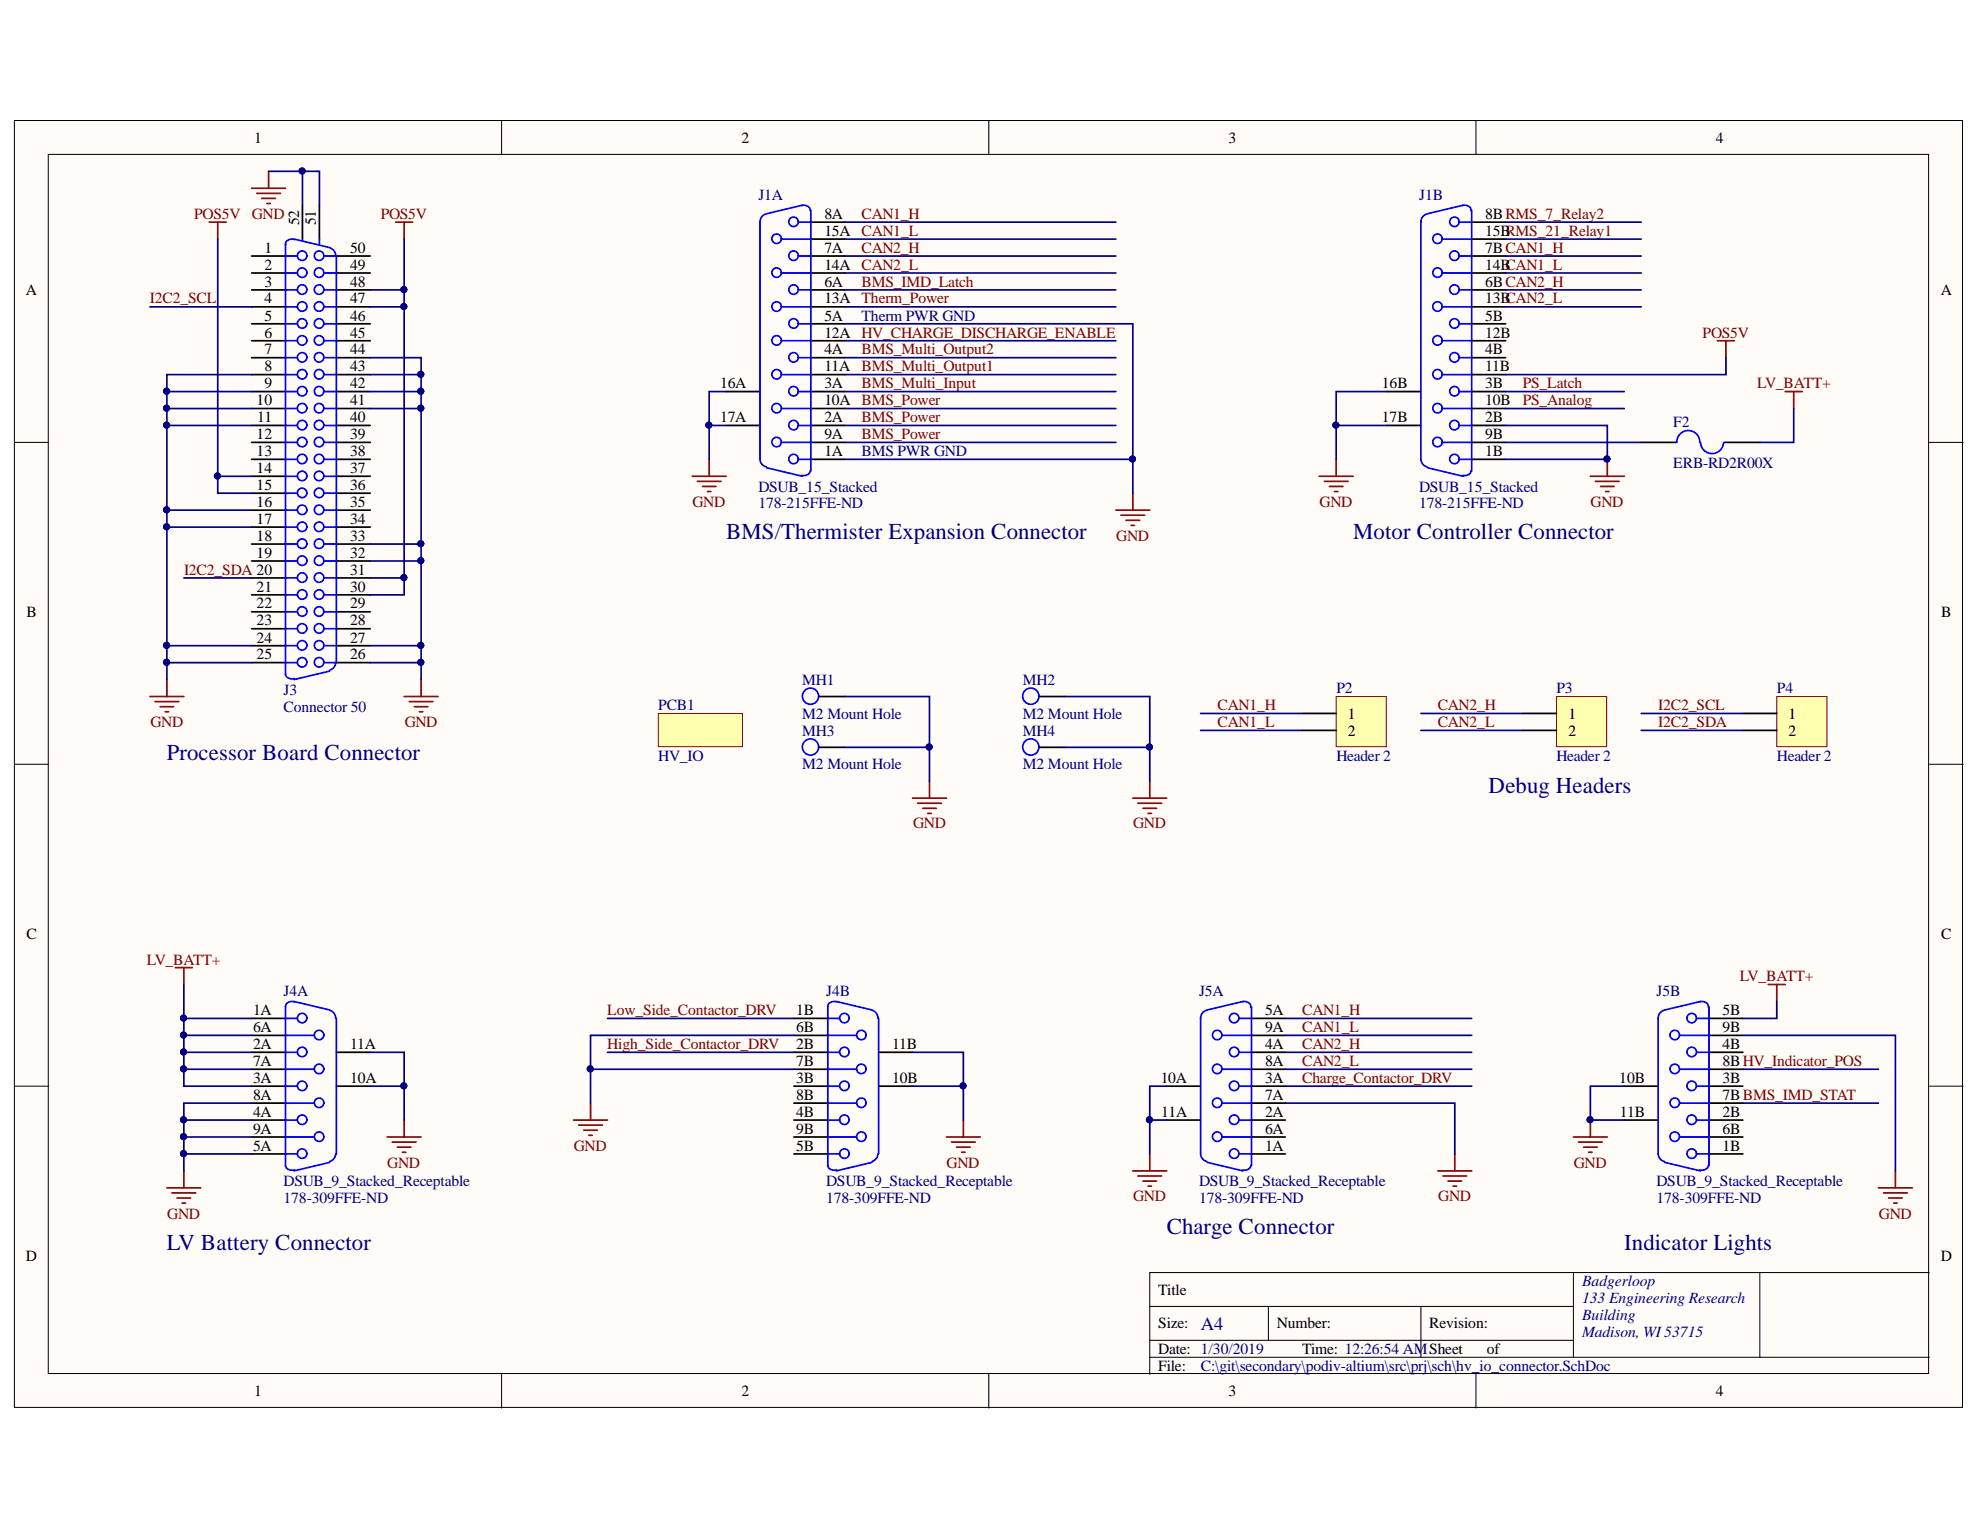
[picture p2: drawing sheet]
<svg xmlns="http://www.w3.org/2000/svg" width="279mm" height="216mm" viewBox="0 0 279 216" stroke-linecap="round" stroke-linejoin="round" font-family="sans-serif">
<defs><g id="words">
<g font-size="3.2" fill="#000080">
<text x="102.5" y="76">BMS/Thermister Expansion Connector</text>
<text x="190.9" y="76">Motor Controller Connector</text>
<text x="23.5" y="107.2">Processor Board Connector</text>
<text x="210.1" y="111.9">Debug Headers</text>
<text x="23.5" y="176.5">LV Battery Connector</text>
<text x="164.6" y="174.1">Charge Connector</text>
<text x="229.2" y="176.5">Indicator Lights</text>
</g>
<text font-size="2.6" fill="#000080" x="169.5" y="187.6">A4</text>
<g font-size="2.2">
<text x="35.9" y="20.1">1</text>
<text x="104.7" y="20.1">2</text>
<text x="173.3" y="20.1">3</text>
<text x="242.1" y="20.1">4</text>
<text x="37.3" y="35.7">1</text>
<text x="42.2" y="31.8" transform="rotate(-90 42.2 31.8)">52</text>
<text x="44.6" y="31.8" transform="rotate(-90 44.6 31.8)">51</text>
<text x="49.4" y="35.7">50</text>
<text x="116.3" y="35.7">7A</text>
<text x="116.3" y="30.9">8A</text>
<text x="116.3" y="33.3">15A CAN1_L</text>
<text x="209.6" y="35.7">7BCAN1_H</text>
<text x="209.6" y="30.9">8BRMS_7_Relay2</text>
<text x="209.6" y="33.3">15BRMS_21_Relay1</text>
<text x="3.6" y="41.6">A</text>
<text x="37.3" y="38.1">2</text>
<text x="37.3" y="40.4">3</text>
<text x="49.4" y="38.1">49</text>
<text x="49.4" y="40.4">48</text>
<text x="116.3" y="40.4">6A</text>
<text x="116.3" y="38.1">14A CAN2_L</text>
<text x="209.6" y="40.4">6BCAN2_H</text>
<text x="209.6" y="38.1">14BCAN1_L</text>
<text x="273.9" y="41.6">A</text>
<text x="37.3" y="42.8">4</text>
<text x="37.3" y="45.3">5</text>
<text x="37.3" y="47.6">6</text>
<text x="49.4" y="42.8">47</text>
<text x="49.4" y="45.3">46</text>
<text x="49.4" y="47.6">45</text>
<text x="116.3" y="45.3">5A</text>
<text x="116.3" y="47.6">12A HV_CHARGE_DISCHARGE_ENABLE</text>
<text x="116.3" y="42.8">13A Therm_Power</text>
<text x="209.6" y="45.3">5B</text>
<text x="209.6" y="47.6">12B</text>
<text x="209.6" y="42.8">13BCAN2_L</text>
<text x="37.3" y="50">7</text>
<text x="37.3" y="52.4">8</text>
<text x="49.4" y="50">44</text>
<text x="49.4" y="52.4">43</text>
<text x="116.3" y="50">4A</text>
<text x="116.3" y="52.4">11A</text>
<text x="209.6" y="50">4B</text>
<text x="209.6" y="52.4">11B</text>
<text x="36.2" y="57.2">10</text>
<text x="36.3" y="59.6">11</text>
<text x="37.3" y="54.8">9</text>
<text x="49.4" y="59.6">40</text>
<text x="49.4" y="54.8">42</text>
<text x="49.4" y="57.2">41</text>
<text x="101.6" y="59.6">17A</text>
<text x="101.6" y="54.8">16A</text>
<text x="116.3" y="59.6">2A</text>
<text x="116.3" y="54.8">3A</text>
<text x="116.3" y="57.2">10A BMS_Power</text>
<text x="195" y="59.6">17B</text>
<text x="195" y="54.8">16B</text>
<text x="209.6" y="59.6">2B</text>
<text x="209.6" y="54.8">3B</text>
<text x="209.6" y="57.2">10B</text>
<text x="36.2" y="61.9">12</text>
<text x="36.2" y="64.4">13</text>
<text x="49.4" y="61.9">39</text>
<text x="49.4" y="64.4">38</text>
<text x="116.3" y="64.4">1A</text>
<text x="116.3" y="61.9">9A</text>
<text x="209.6" y="64.4">1B</text>
<text x="209.6" y="61.9">9B</text>
<text x="36.2" y="66.7">14</text>
<text x="36.2" y="69.1">15</text>
<text x="36.2" y="71.5">16</text>
<text x="49.4" y="66.7">37</text>
<text x="49.4" y="69.1">36</text>
<text x="49.4" y="71.5">35</text>
<text x="36.2" y="73.9">17</text>
<text x="36.2" y="76.3">18</text>
<text x="49.4" y="73.9">34</text>
<text x="49.4" y="76.3">33</text>
<text x="36.2" y="78.7">19</text>
<text x="36.2" y="83.5">21</text>
<text x="49.4" y="83.5">30</text>
<text x="49.4" y="78.7">32</text>
<text x="49.4" y="81.1">31</text>
<text x="3.7" y="87">B</text>
<text x="36.2" y="88.2">23</text>
<text x="36.2" y="85.9">22</text>
<text x="49.4" y="85.9">29</text>
<text x="49.4" y="88.2">28</text>
<text x="273.9" y="87">B</text>
<text x="36.2" y="93.1">25</text>
<text x="36.2" y="90.7">24</text>
<text x="49.4" y="90.7">27</text>
<text x="49.4" y="93.1">26</text>
<text x="190.2" y="101.4">1</text>
<text x="221.3" y="101.4">1</text>
<text x="252.4" y="101.4">1</text>
<text x="190.2" y="103.8">2</text>
<text x="221.3" y="103.8">2</text>
<text x="252.4" y="103.8">2</text>
<text x="3.7" y="132.5">C</text>
<text x="273.9" y="132.5">C</text>
<text x="35.7" y="143.2">1A</text>
<text x="112.3" y="143.2">1B</text>
<text x="178.5" y="143.2">5A</text>
<text x="243.1" y="143.2">5B</text>
<text x="35.7" y="148">2A</text>
<text x="35.7" y="145.7">6A</text>
<text x="49.4" y="148">11A</text>
<text x="112.3" y="148">2B</text>
<text x="112.3" y="145.7">6B</text>
<text x="125.9" y="148">11B</text>
<text x="178.5" y="148">4A</text>
<text x="178.5" y="145.7">9A</text>
<text x="243.1" y="148">4B</text>
<text x="243.1" y="145.7">9B</text>
<text x="35.7" y="152.8">3A</text>
<text x="35.7" y="150.4">7A</text>
<text x="35.7" y="155.2">8A</text>
<text x="49.4" y="152.8">10A</text>
<text x="112.3" y="152.8">3B</text>
<text x="112.3" y="150.4">7B</text>
<text x="112.3" y="155.2">8B</text>
<text x="125.9" y="152.8">10B</text>
<text x="163.8" y="152.8">10A</text>
<text x="178.5" y="152.8">3A</text>
<text x="178.5" y="155.2">7A</text>
<text x="178.5" y="150.4">8A</text>
<text x="228.5" y="152.8">10B</text>
<text x="243.1" y="152.8">3B</text>
<text x="243.1" y="155.2">7BBMS_IMD_STAT</text>
<text x="243.1" y="150.4">8BHV_Indicator_POS</text>
<text x="35.7" y="157.6">4A</text>
<text x="35.7" y="160">9A</text>
<text x="112.3" y="157.6">4B</text>
<text x="112.3" y="160">9B</text>
<text x="163.9" y="157.6">11A</text>
<text x="178.5" y="157.6">2A</text>
<text x="178.5" y="160">6A</text>
<text x="228.6" y="157.6">11B</text>
<text x="243.1" y="157.6">2B</text>
<text x="243.1" y="160">6B</text>
<text x="35.7" y="162.4">5A</text>
<text x="112.3" y="162.4">5B</text>
<text x="178.5" y="162.4">1A</text>
<text x="243.1" y="162.4">1B</text>
<text x="3.6" y="177.9">D</text>
<text x="273.9" y="177.9">D</text>
<text x="163.4" y="182.7">Title</text>
<text x="163.4" y="187.4">Size:</text>
<text x="163.4" y="191.1">Date: 1/30/2019</text>
<text x="180.2" y="187.4">Number:</text>
<text x="183.8" y="191.1">Time: 12:26:54 AMSheet</text>
<text x="201.7" y="187.4">Revision:</text>
<text x="209.8" y="191.1">of</text>
<text x="35.9" y="197">1</text>
<text x="104.7" y="197">2</text>
<text x="163.4" y="193.5">File:</text>
<text x="173.3" y="197">3</text>
<text x="242.1" y="197">4</text>
</g>
<g font-size="2.2" fill="#000080">
<text x="107" y="28.3">J1A</text>
<text x="200.2" y="28.3">J1B</text>
<text x="121.6" y="45.3">Therm PWR GND</text>
<text x="121.6" y="64.4">BMS PWR GND</text>
<text x="236.1" y="60.3">F2</text>
<text x="236.1" y="66">ERB-RD2R00X</text>
<text x="107" y="71.7">178-215FFE-ND</text>
<text x="107" y="69.4">DSUB_15_Stacked</text>
<text x="200.2" y="71.7">178-215FFE-ND</text>
<text x="200.2" y="69.4">DSUB_15_Stacked</text>
<text x="40" y="98">J3</text>
<text x="40" y="100.4">Connector 50</text>
<text x="92.9" y="100.2">PCB1</text>
<text x="113.2" y="96.6">MH1</text>
<text x="113.2" y="101.4">M2 Mount Hole</text>
<text x="144.3" y="96.6">MH2</text>
<text x="144.3" y="101.4">M2 Mount Hole</text>
<text x="188.6" y="97.8">P2</text>
<text x="219.6" y="97.8">P3</text>
<text x="250.8" y="97.8">P4</text>
<text x="92.9" y="107.3">HV_IO</text>
<text x="113.2" y="103.8">MH3</text>
<text x="144.3" y="103.8">MH4</text>
<text x="188.6" y="107.3">Header 2</text>
<text x="219.6" y="107.3">Header 2</text>
<text x="250.8" y="107.3">Header 2</text>
<text x="113.2" y="108.5">M2 Mount Hole</text>
<text x="144.3" y="108.5">M2 Mount Hole</text>
<text x="40" y="140.6">J4A</text>
<text x="116.6" y="140.6">J4B</text>
<text x="169.2" y="140.6">J5A</text>
<text x="233.7" y="140.6">J5B</text>
<text x="40" y="167.4">DSUB_9_Stacked_Receptable</text>
<text x="116.6" y="167.4">DSUB_9_Stacked_Receptable</text>
<text x="169.2" y="167.4">DSUB_9_Stacked_Receptable</text>
<text x="233.7" y="167.4">DSUB_9_Stacked_Receptable</text>
<text x="40" y="169.8">178-309FFE-ND</text>
<text x="116.6" y="169.8">178-309FFE-ND</text>
<text x="169.2" y="169.8">178-309FFE-ND</text>
<text x="233.7" y="169.8">178-309FFE-ND</text>
<text x="223.3" y="181.5">Badgerloop</text>
<text x="223.3" y="183.9">133 Engineering Research</text>
<text x="223.3" y="186.3">Building</text>
<text x="223.3" y="188.6">Madison, WI53715</text>
<text x="169.5" y="193.5">C:\git\secondary\podiv-altium\src\prj\sch\hv_io_connector.SchDoc</text>
</g>
<g font-size="2.2" fill="#800000">
<text x="27.4" y="30.9">POS5V</text>
<text x="35.5" y="30.9">GND</text>
<text x="53.7" y="30.9">POS5V</text>
<text x="121.6" y="30.9">CAN1_H</text>
<text x="121.6" y="35.7">CAN2_H</text>
<text x="121.6" y="40.4">BMS_IMD_Latch</text>
<text x="21.2" y="42.8">I2C2_SCL</text>
<text x="240.3" y="47.6">POS5V</text>
<text x="121.6" y="52.4">BMS_Multi_Output1</text>
<text x="121.6" y="50">BMS_Multi_Output2</text>
<text x="121.6" y="54.8">BMS_Multi_Input</text>
<text x="121.6" y="59.6">BMS_Power</text>
<text x="214.9" y="57.2">PS_Analog</text>
<text x="214.9" y="54.8">PS_Latch</text>
<text x="248" y="54.8">LV_BATT+</text>
<text x="121.6" y="61.9">BMS_Power</text>
<text x="97.7" y="71.5">GND</text>
<text x="186.2" y="71.5">GND</text>
<text x="224.4" y="71.5">GND</text>
<text x="157.5" y="76.3">GND</text>
<text x="26" y="81.1">I2C2_SDA 20</text>
<text x="171.8" y="100.2">CAN1_H</text>
<text x="202.9" y="100.2">CAN2_H</text>
<text x="234" y="100.2">I2C2_SCL</text>
<text x="21.2" y="102.6">GND</text>
<text x="57.1" y="102.6">GND</text>
<text x="171.8" y="102.6">CAN1_L</text>
<text x="202.9" y="102.6">CAN2_L</text>
<text x="234" y="102.6">I2C2_SDA</text>
<text x="128.8" y="116.9">GND</text>
<text x="159.9" y="116.9">GND</text>
<text x="20.7" y="136.1">LV_BATT+</text>
<text x="85.7" y="143.2">Low_Side_Contactor_DRV</text>
<text x="183.8" y="143.2">CAN1_H</text>
<text x="245.5" y="138.5">LV_BATT+</text>
<text x="85.7" y="148">High_Side_Contactor_DRV</text>
<text x="183.8" y="145.7">CAN1_L</text>
<text x="183.8" y="148">CAN2_H</text>
<text x="183.8" y="152.8">Charge_Contactor_DRV</text>
<text x="183.8" y="150.4">CAN2_L</text>
<text x="54.7" y="164.8">GND</text>
<text x="81" y="162.4">GND</text>
<text x="133.6" y="164.8">GND</text>
<text x="222.1" y="164.8">GND</text>
<text x="23.6" y="172">GND</text>
<text x="159.9" y="169.5">GND</text>
<text x="203" y="169.5">GND</text>
<text x="265.1" y="172">GND</text>
</g>
</g></defs>
<g fill="#fffcf8" stroke="#000" stroke-width=".14">
<path d="M2 17h274.9v181.6h-274.9z"/>
<path d="M6.8 21.8h265.3v172h-265.3z"/>
</g>
<g fill="none" stroke="#000" stroke-width=".14">
<path d="M70.8 17v4.8M139.5 17v4.8M208.3 17v4.8M2 62.4h4.8M272.2 62.4h4.8M2 107.8h4.8M272.2 107.8h4.8M2 153.3h4.8M272.2 153.3h4.8M222 179.6v11.9M248.3 179.6h-86.1v14.3M272.2 179.6h-23.9v11.9"/>
<path d="M70.8 193.9v4.8M139.5 193.9v4.8M162.2 184.4h59.8M162.2 191.5h110M162.2 189.1h59.8M179 184.4v4.7M200.5 184.4v7.1M208.3 193.9v4.8"/>
</g>
<g fill="none" stroke="#00f" stroke-width=".24">
<path d="M40.3 38.5h1.7M40.3 36.1h1.7M40.3 34.5v60.7M41.5 33.7l5 1.2M41.6 33.8a.86 .86 0 0 0-1.3 .7M42.7 33.7v.3M45.1 33.7v.8M45.8 36.1h1.7v57.4h-1.7M45.8 38.5h1.7M46.6 35a1.15 1.15 0 0 1 .8 1.1M40.3 55.3h1.7M40.3 57.6h1.7"/>
<path d="M40.3 52.9h1.7M40.3 50.5h1.7M40.3 48.1h1.7M40.3 45.7h1.7M40.3 43.3h1.7M40.3 40.9h1.7M45.8 55.3h1.7M45.8 57.6h1.7M45.8 52.9h1.7M45.8 50.5h1.7M45.8 48.1h1.7M45.8 45.7h1.7"/>
<path d="M45.8 43.3h1.7M45.8 40.9h1.7M40.3 74.4h1.7M40.3 79.2h1.7M40.3 76.8h1.7M40.3 72h1.7M40.3 69.6h1.7M40.3 67.2h1.7M40.3 64.8h1.7M40.3 62.4h1.7M40.3 60h1.7M45.8 74.4h1.7"/>
<path d="M45.8 79.2h1.7M45.8 76.8h1.7M45.8 72h1.7M45.8 69.6h1.7M45.8 67.2h1.7M45.8 64.8h1.7M45.8 62.4h1.7M45.8 60h1.7M40.3 83.9h1.7M40.3 88.7h1.7M40.3 93.5h1.7M40.3 91.1h1.7"/>
<path d="M40.3 86.3h1.7M40.3 81.6h1.7M40.3 95.1a.93 .93 0 0 0 1.2 .6M45.8 83.9h1.7M45.8 88.7h1.7M45.8 91.1h1.7M45.8 86.3h1.7M45.8 81.6h1.7M46.5 94.7l-5 1.2M47.4 93.5a1.15 1.15 0 0 1-.8 1.1"/>
<circle cx="42.6" cy="36.1" r=".67"/>
<circle cx="42.6" cy="38.5" r=".67"/>
<circle cx="45" cy="36.1" r=".67"/>
<circle cx="45" cy="38.5" r=".67"/>
<circle cx="42.6" cy="57.6" r=".67"/>
<circle cx="42.6" cy="45.6" r=".67"/>
<circle cx="42.6" cy="52.8" r=".67"/>
<circle cx="42.6" cy="55.2" r=".67"/>
<circle cx="42.6" cy="43.3" r=".67"/>
<circle cx="42.6" cy="40.9" r=".67"/>
<circle cx="42.6" cy="48" r=".67"/>
<circle cx="42.6" cy="60" r=".67"/>
<circle cx="42.6" cy="50.4" r=".67"/>
<circle cx="45" cy="57.6" r=".67"/>
<circle cx="45" cy="45.6" r=".67"/>
<circle cx="45" cy="55.2" r=".67"/>
<circle cx="45" cy="52.8" r=".67"/>
<circle cx="45" cy="43.3" r=".67"/>
<circle cx="45" cy="40.9" r=".67"/>
<circle cx="45" cy="60" r=".67"/>
<circle cx="45" cy="48" r=".67"/>
<circle cx="45" cy="50.4" r=".67"/>
<circle cx="42.6" cy="74.3" r=".67"/>
<circle cx="42.6" cy="76.7" r=".67"/>
<circle cx="42.6" cy="67.2" r=".67"/>
<circle cx="42.6" cy="64.8" r=".67"/>
<circle cx="42.6" cy="79.1" r=".67"/>
<circle cx="42.6" cy="69.6" r=".67"/>
<circle cx="42.6" cy="71.9" r=".67"/>
<circle cx="42.6" cy="62.4" r=".67"/>
<circle cx="45" cy="74.3" r=".67"/>
<circle cx="45" cy="64.8" r=".67"/>
<circle cx="45" cy="67.2" r=".67"/>
<circle cx="45" cy="76.7" r=".67"/>
<circle cx="45" cy="79.1" r=".67"/>
<circle cx="45" cy="69.6" r=".67"/>
<circle cx="45" cy="71.9" r=".67"/>
<circle cx="45" cy="62.4" r=".67"/>
<circle cx="42.6" cy="83.9" r=".67"/>
<circle cx="42.6" cy="88.7" r=".67"/>
<circle cx="42.6" cy="86.3" r=".67"/>
<circle cx="42.6" cy="81.5" r=".67"/>
<circle cx="42.6" cy="93.5" r=".67"/>
<circle cx="42.6" cy="91.1" r=".67"/>
<circle cx="45" cy="83.9" r=".67"/>
<circle cx="45" cy="86.3" r=".67"/>
<circle cx="45" cy="88.7" r=".67"/>
<circle cx="45" cy="81.5" r=".67"/>
<circle cx="45" cy="93.5" r=".67"/>
<circle cx="45" cy="91.1" r=".67"/>
</g>
<g fill="none" stroke="#000" stroke-width=".24">
<path d="M35.5 36.1h4.8M35.5 38.5h4.8M42.7 29v4.7M45.1 29v4.7M47.5 36.1h4.7M47.5 38.5h4.7M35.5 40.9h4.8M35.5 43.3h4.8M35.5 45.7h4.8M35.5 48.1h4.8M35.5 50.5h4.8M35.5 52.9h4.8"/>
<path d="M35.5 55.3h4.8M35.5 57.6h4.8M47.5 40.9h4.7M47.5 43.3h4.7M47.5 45.7h4.7M47.5 48.1h4.7M47.5 50.5h4.7M47.5 52.9h4.7M47.5 55.3h4.7M47.5 57.6h4.7M35.5 60h4.8M35.5 62.4h4.8"/>
<path d="M35.5 64.8h4.8M35.5 67.2h4.8M35.5 69.6h4.8M35.5 72h4.8M35.5 74.4h4.8M35.5 76.8h4.8M35.5 79.2h4.8M47.5 60h4.7M47.5 62.4h4.7M47.5 64.8h4.7M47.5 67.2h4.7M47.5 69.6h4.7"/>
<path d="M47.5 72h4.7M47.5 74.4h4.7M47.5 76.8h4.7M47.5 79.2h4.7M35.5 81.6h4.8M35.5 83.9h4.8M35.5 86.3h4.8M35.5 88.7h4.8M35.5 91.1h4.8M35.5 93.5h4.8M47.5 81.6h4.7M47.5 83.9h4.7"/>
<path d="M47.5 86.3h4.7M47.5 88.7h4.7M47.5 91.1h4.7M47.5 93.5h4.7"/>
</g>
<g fill="none" stroke="#800000" stroke-width=".24">
<path d="M29.5 31.3h2.4M30.7 31.3v2.4M35.5 26.6h4.8M36.2 27.3h3.4M36.9 28h2M37.7 28.7h.4M37.9 24.2v2.4M55.8 31.3h2.4M57 31.3v2.4M97.7 67.2h4.8M98.4 67.9h3.3M99.1 68.6h1.9"/>
<path d="M99.8 69.4h.5M100.1 64.8v2.4M157.5 72h4.7M158.2 72.7h3.3M158.9 73.4h1.9M159.6 74.1h.5M159.9 69.6v2.4M186.2 67.2h4.7M186.9 67.9h3.3M187.6 68.6h1.9M188.3 69.4h.5M188.5 64.8v2.4"/>
<path d="M21.2 98.3h4.7M21.9 99h3.3M22.6 99.7h1.9M23.6 95.9v2.4M57 98.3h4.8M57.7 99h3.4M58.5 99.7h1.9M59.4 95.9v2.4M23.3 100.4h.5M59.2 100.4h.5M24.7 136.5h2.4M25.9 136.5v2.4"/>
<path d="M249.5 138.9h2.4M250.7 138.9v2.4M57 158.1v2.3M224.4 158.1v2.3M23.6 167.6h4.7M24.3 168.3h3.3M25 169.1h1.9M25.7 169.8h.5M25.9 165.2v2.4M54.6 160.4h4.8M55.4 161.2h3.3M56.1 161.9h1.9"/>
<path d="M56.8 162.6h.5M222 160.4h4.8M222.7 161.2h3.4M223.5 161.9h1.9M224.2 162.6h.5M265.1 167.6h4.8M265.8 168.3h3.3M266.5 169.1h1.9M267.2 169.8h.5M267.5 165.2v2.4"/>
</g>
<circle cx="224.4" cy="158" r=".43" fill="#000080" stroke="#000080" stroke-width=".14"/>
<path d="M188.5 98.3h7.1v7.1h-7.1z" fill="#ffffb0" stroke="#800000" stroke-width=".14"/>
<path d="M183.8 100.7h4.7M183.8 103.1h4.7" fill="none" stroke="#000" stroke-width=".24"/>
<path d="M219.6 98.3h7.1v7.1h-7.1z" fill="#ffffb0" stroke="#800000" stroke-width=".14"/>
<path d="M214.9 100.7h4.7M214.9 103.1h4.7" fill="none" stroke="#000" stroke-width=".24"/>
<path d="M250.7 98.3h7.1v7.1h-7.1z" fill="#ffffb0" stroke="#800000" stroke-width=".14"/>
<path d="M231.6 62.4h4.8M243.5 62.4h4.8M245.9 100.7h4.8M245.9 103.1h4.8" fill="none" stroke="#000" stroke-width=".24"/>
<g fill="none" stroke="#800000" stroke-width=".24">
<path d="M242.4 48.1h2.3M243.5 48.1v2.4M251.9 55.3h2.4M253.1 55.3v2.3M224.4 67.2h4.8M225.1 67.9h3.4M225.9 68.6h1.9M226.6 69.4h.4M226.8 64.8v2.4M128.8 112.6h4.7M129.5 113.3h3.3M130.2 114.1h1.9"/>
<path d="M130.9 114.8h.5M131.2 110.2v2.4M159.9 112.6h4.7M160.6 113.3h3.3M161.3 114.1h1.9M162 114.8h.5M162.2 110.2v2.4M159.9 165.2h4.7M160.6 165.9h3.3M161.3 166.7h1.9M162 167.4h.5M162.2 162.8v2.4"/>
<path d="M202.9 165.2h4.8M203.6 165.9h3.4M204.3 166.7h1.9M205 167.4h.5M205.3 162.8v2.4"/>
</g>
<circle cx="226.8" cy="64.8" r=".43" fill="#000080" stroke="#000080" stroke-width=".14"/>
<path d="M236.4 62.4h.2M236.6 62.4a1.63 1.63 0 0 1 1.7-1.6 1.63 1.63 0 0 1 1.6 1.6M240 62.4a1.63 1.63 0 0 0 1.6 1.6 1.63 1.63 0 0 0 1.6-1.5M243.3 62.4h.2" fill="none" stroke="#00f" stroke-width=".24"/>
<path d="M92.9 100.7h11.9v4.7h-11.9z" fill="#ffffb0" stroke="#800000" stroke-width=".14"/>
<path d="M80.9 158.1h4.8M81.7 158.8h3.3M82.4 159.5h1.9M83.3 155.7v2.4M135.9 158.1v2.3M83.1 160.2h.5M133.5 160.4h4.8M134.3 161.2h3.3M135 161.9h1.9M135.7 162.6h.5" fill="none" stroke="#800000" stroke-width=".24"/>
<g fill="none" stroke="#00f" stroke-width=".24">
<path d="M108.1 30.2a1.15 1.15 0 0 0-.9 1.1v33.5a1.15 1.15 0 0 0 .9 1.1M110.4 38.5h4M110.4 33.7h4M112.7 36.1h1.7M112.7 31.3h1.7M113.1 29h.3a.82 .82 0 0 1 .9 .7M113.2 29l-5 1.2M114.4 29.7v36.8M201.4 30.2a1.15 1.15 0 0 0-.9 1.1v33.5a1.15 1.15 0 0 0 .9 1.1M203.6 38.5h4.1M203.6 33.7h4.1M206 36.1h1.7"/>
<path d="M206 31.3h1.7M206.4 29h.3a.82 .82 0 0 1 .9 .7M206.5 29l-5 1.2M207.7 29.7v36.8M110.4 57.6h4M110.4 52.9h4M110.4 48.1h4M110.4 43.3h4M112.7 55.3h1.7M112.7 50.5h1.7M112.7 45.7h1.7M112.7 40.9h1.7"/>
<path d="M203.6 57.6h4.1M203.6 52.9h4.1M203.6 48.1h4.1M203.6 43.3h4.1M206 55.3h1.7M206 50.5h1.7M206 45.7h1.7M206 40.9h1.7M108.2 66l5 1.2M110.4 62.4h4M112.7 64.8h1.7M112.7 60h1.7"/>
<path d="M114.3 66.4a.85 .85 0 0 1-1.2 .7M201.5 66l5 1.2M203.6 62.4h4.1M206 64.8h1.7M206 60h1.7M207.6 66.4a.85 .85 0 0 1-1.2 .7M40.3 148.5h1.7M40.3 143.7h1.7M40.3 153.3h1.7M40.3 146.1h4.1M40.3 158.1h1.7M40.3 150.9h4.1"/>
<path d="M40.3 155.7h4.1M40.3 142v22.5M41.5 141.3l5 1.2M41.6 141.4a.86 .86 0 0 0-1.3 .7M46.6 142.6a1.15 1.15 0 0 1 .8 1.1M47.5 143.7v19.1M116.8 148.5h1.7M116.8 143.7h1.7M116.8 153.3h1.7M116.8 146.1h4.1M116.8 158.1h1.7M116.8 150.9h4.1"/>
<path d="M116.8 155.7h4.1M116.8 142v22.5M118 141.3l5 1.2M118.1 141.4a.86 .86 0 0 0-1.3 .7M123.1 142.6a1.15 1.15 0 0 1 .8 1.1M124 143.7v19.1M170.3 142.5a1.15 1.15 0 0 0-.9 1.2v19.1a1.15 1.15 0 0 0 .9 1.1M172.5 146.1h4.1M172.5 150.9h4.1M172.5 155.7h4.1M174.9 148.5h1.7M174.9 143.7h1.7"/>
<path d="M174.9 153.3h1.7M174.9 158.1h1.7M175.3 141.4l.3-.1a.82 .82 0 0 1 .9 .8M175.4 141.3l-5 1.2M176.6 142v22.5M234.9 142.5a1.15 1.15 0 0 0-.9 1.2v19.1a1.15 1.15 0 0 0 .9 1.1M237.1 146.1h4.1M237.1 150.9h4.1M237.1 155.7h4.1M239.5 148.5h1.7M239.5 143.7h1.7M239.5 153.3h1.7"/>
<path d="M239.5 158.1h1.7M239.8 141.4l.3-.1a.82 .82 0 0 1 .9 .8M240 141.3l-5.1 1.2M241.2 142v22.5M40.3 162.8h1.7M40.3 160.4h4.1M40.3 164.4a.93 .93 0 0 0 1.2 .7M46.5 164l-5 1.2M47.4 162.8a1.15 1.15 0 0 1-.8 1.1M116.8 162.8h1.7M116.8 160.4h4.1M116.8 164.4a.93 .93 0 0 0 1.3 .7"/>
<path d="M123 164l-5 1.2M123.9 162.8a1.15 1.15 0 0 1-.8 1.1M170.4 164l5 1.2M172.5 160.4h4.1M174.9 162.8h1.7M176.5 164.4a.85 .85 0 0 1-1.2 .7M234.9 164l5.1 1.2M237.1 160.4h4.1M239.5 162.8h1.7M241.1 164.4a.85 .85 0 0 1-1.2 .7"/>
<circle cx="109.6" cy="33.7" r=".67"/>
<circle cx="109.6" cy="38.5" r=".67"/>
<circle cx="112" cy="31.3" r=".67"/>
<circle cx="112" cy="36.1" r=".67"/>
<circle cx="202.8" cy="33.7" r=".67"/>
<circle cx="202.8" cy="38.5" r=".67"/>
<circle cx="205.2" cy="31.3" r=".67"/>
<circle cx="205.2" cy="36.1" r=".67"/>
<circle cx="109.6" cy="57.6" r=".67"/>
<circle cx="109.6" cy="52.8" r=".67"/>
<circle cx="109.6" cy="43.3" r=".67"/>
<circle cx="109.6" cy="48" r=".67"/>
<circle cx="112" cy="45.6" r=".67"/>
<circle cx="112" cy="55.2" r=".67"/>
<circle cx="112" cy="40.9" r=".67"/>
<circle cx="112" cy="60" r=".67"/>
<circle cx="112" cy="50.4" r=".67"/>
<circle cx="202.8" cy="57.6" r=".67"/>
<circle cx="202.8" cy="52.8" r=".67"/>
<circle cx="202.8" cy="43.3" r=".67"/>
<circle cx="202.8" cy="48" r=".67"/>
<circle cx="205.2" cy="45.6" r=".67"/>
<circle cx="205.2" cy="55.2" r=".67"/>
<circle cx="205.2" cy="40.9" r=".67"/>
<circle cx="205.2" cy="60" r=".67"/>
<circle cx="205.2" cy="50.4" r=".67"/>
<circle cx="109.6" cy="62.4" r=".67"/>
<circle cx="112" cy="64.8" r=".67"/>
<circle cx="202.8" cy="62.4" r=".67"/>
<circle cx="205.2" cy="64.8" r=".67"/>
<circle cx="114.4" cy="98.2" r="1.15"/>
<circle cx="145.5" cy="98.2" r="1.15"/>
<circle cx="114.4" cy="105.4" r="1.15"/>
<circle cx="145.5" cy="105.4" r="1.15"/>
<circle cx="42.6" cy="158" r=".67"/>
<circle cx="42.6" cy="148.4" r=".67"/>
<circle cx="42.6" cy="143.7" r=".67"/>
<circle cx="42.6" cy="153.2" r=".67"/>
<circle cx="45" cy="150.8" r=".67"/>
<circle cx="45" cy="155.6" r=".67"/>
<circle cx="45" cy="146.1" r=".67"/>
<circle cx="119.2" cy="158" r=".67"/>
<circle cx="119.2" cy="148.4" r=".67"/>
<circle cx="119.2" cy="143.7" r=".67"/>
<circle cx="119.2" cy="153.2" r=".67"/>
<circle cx="121.5" cy="150.8" r=".67"/>
<circle cx="121.5" cy="155.6" r=".67"/>
<circle cx="121.5" cy="146.1" r=".67"/>
<circle cx="171.8" cy="150.8" r=".67"/>
<circle cx="171.8" cy="155.6" r=".67"/>
<circle cx="171.8" cy="146.1" r=".67"/>
<circle cx="174.2" cy="158" r=".67"/>
<circle cx="174.2" cy="148.4" r=".67"/>
<circle cx="174.2" cy="143.7" r=".67"/>
<circle cx="174.2" cy="153.2" r=".67"/>
<circle cx="236.3" cy="150.8" r=".67"/>
<circle cx="236.3" cy="155.6" r=".67"/>
<circle cx="236.3" cy="146.1" r=".67"/>
<circle cx="238.7" cy="158" r=".67"/>
<circle cx="238.7" cy="148.4" r=".67"/>
<circle cx="238.7" cy="143.7" r=".67"/>
<circle cx="238.7" cy="153.2" r=".67"/>
<circle cx="42.6" cy="162.8" r=".67"/>
<circle cx="45" cy="160.4" r=".67"/>
<circle cx="119.2" cy="162.8" r=".67"/>
<circle cx="121.5" cy="160.4" r=".67"/>
<circle cx="171.8" cy="160.4" r=".67"/>
<circle cx="174.2" cy="162.8" r=".67"/>
<circle cx="236.3" cy="160.4" r=".67"/>
<circle cx="238.7" cy="162.8" r=".67"/>
</g>
<g fill="none" stroke="#000" stroke-width=".24">
<path d="M114.4 36.1h4.8M114.4 31.3h4.8M114.4 38.5h4.8M114.4 33.7h4.8M207.7 36.1h4.8M207.7 31.3h4.8M207.7 38.5h4.8M207.7 33.7h4.8M102.5 55.3h4.7M114.4 55.3h4.8M114.4 50.5h4.8M114.4 45.7h4.8"/>
<path d="M114.4 40.9h4.8M114.4 57.6h4.8M114.4 52.9h4.8M114.4 48.1h4.8M114.4 43.3h4.8M195.7 55.3h4.8M207.7 55.3h4.8M207.7 50.5h4.8M207.7 45.7h4.8M207.7 40.9h4.8M207.7 57.6h4.8M207.7 52.9h4.8"/>
<path d="M207.7 48.1h4.8M207.7 43.3h4.8M102.5 60h4.7M114.4 64.8h4.8M114.4 60h4.8M114.4 62.4h4.8M195.7 60h4.8M207.7 64.8h4.8M207.7 60h4.8M207.7 62.4h4.8M115.6 98.3h3.6M146.7 98.3h3.6"/>
<path d="M115.6 105.5h3.6M146.7 105.5h3.6M35.5 143.7h4.8M35.5 148.5h4.8M35.5 153.3h4.8M35.5 158.1h4.8M35.5 146.1h4.8M35.5 150.9h4.8M35.5 155.7h4.8M47.5 148.5h4.7M47.5 153.3h4.7M112 143.7h4.8"/>
<path d="M112 148.5h4.8M112 153.3h4.8M112 158.1h4.8M112 146.1h4.8M112 150.9h4.8M112 155.7h4.8M124 148.5h4.8M124 153.3h4.8M164.6 153.3h4.8M164.6 158.1h4.8M176.6 143.7h4.8M176.6 148.5h4.8"/>
<path d="M176.6 153.3h4.8M176.6 158.1h4.8M176.6 146.1h4.8M176.6 150.9h4.8M176.6 155.7h4.8M229.2 153.3h4.8M229.2 158.1h4.8M241.2 143.7h4.7M241.2 148.5h4.7M241.2 153.3h4.7M241.2 158.1h4.7M241.2 146.1h4.7"/>
<path d="M241.2 150.9h4.7M241.2 155.7h4.7M35.5 162.8h4.8M35.5 160.4h4.8M112 162.8h4.8M112 160.4h4.8M176.6 162.8h4.8M176.6 160.4h4.8M241.2 162.8h4.7M241.2 160.4h4.7"/>
</g>
<g fill="none" stroke="#000080" stroke-width=".24">
<path d="M30.7 33.7v33.5M37.9 24.2h4.8M42.7 29v-4.8h2.4v4.8M57 33.7v7.2M119.2 36.1h38.3M119.2 38.5h38.3M119.2 31.3h38.3M119.2 33.7h38.3M212.5 36.1h19.1M212.5 38.5h19.1M212.5 31.3h19.1M212.5 33.7h19.1"/>
<path d="M21.2 43.3h14.3M23.6 55.3v2.3h11.9M23.6 57.6v2.4h11.9M35.5 52.9h-11.9v2.4h11.9M52.2 50.5h7.2v2.4h-7.2M52.2 43.3h4.8v38.3M52.2 40.9h4.8v2.4M59.4 52.9v2.4h-7.2M59.4 55.3v2.3h-7.2M59.4 57.6v19.2h-7.2M102.5 55.3h-2.4v4.7h2.4M119.2 45.7h40.7v19.1"/>
<path d="M119.2 43.3h38.3M119.2 57.6h38.3M119.2 55.3h38.3M119.2 52.9h38.3M119.2 50.5h38.3M119.2 48.1h38.3M119.2 40.9h38.3M195.7 55.3h-7.2v4.7h7.2M212.5 43.3h19.1M212.5 57.6h16.7M212.5 55.3h16.7M212.5 40.9h19.1"/>
<path d="M243.5 50.5v2.4h-31M253.1 57.6v4.8h-4.8M23.6 74.4v16.7h11.9M23.6 60v14.4h11.9M23.6 72h11.9M35.5 67.2h-4.8v2.4h4.8M59.4 76.8v2.4h-7.2M59.4 79.2v11.9h-7.2M100.1 60v4.8M119.2 64.8h40.7v4.8M119.2 60h38.3M119.2 62.4h38.3"/>
<path d="M188.5 60v4.8M212.5 60h14.3v4.8h-14.3M212.5 62.4h19.1M23.6 91.1v2.4h11.9M23.6 93.5v2.4M25.9 81.6h9.6M52.2 81.6h4.8v2.3h-4.8M59.4 91.1v2.4h-7.2M59.4 93.5v2.4M119.2 98.3h12v11.9M150.3 98.3h11.9v11.9M119.2 105.5h12"/>
<path d="M150.3 105.5h11.9M169.4 100.7h14.4M169.4 103.1h14.4M200.5 100.7h14.4M200.5 103.1h14.4M231.6 100.7h14.3M231.6 103.1h14.3M25.9 138.9v4.8M25.9 158.1v2.3h9.6M35.5 150.9h-9.6v2.4h9.6M35.5 148.5h-9.6v2.4M35.5 146.1h-9.6v2.4"/>
<path d="M35.5 143.7h-9.6v2.4M35.5 155.7h-9.6v2.4h9.6M52.2 153.3h4.8v4.8M52.2 148.5h4.8v4.8M83.3 150.9h28.7M85.7 143.7h26.3M85.7 148.5h26.3M112 146.1h-28.7v9.6M128.8 148.5h7.1v9.6M128.8 153.3h7.1M162.2 158.1v4.7M164.6 153.3h-2.4v4.8h2.4"/>
<path d="M181.4 155.7h23.9v7.1M181.4 150.9h26.3M181.4 153.3h26.3M181.4 143.7h26.3M181.4 146.1h26.3M181.4 148.5h26.3M229.2 153.3h-4.8v4.8h4.8M245.9 146.1h21.6v19.1M245.9 150.9h19.2M245.9 155.7h19.2M250.7 141.3v2.4h-4.8M25.9 160.4v2.4h9.6"/>
<path d="M25.9 162.8v2.4"/>
</g>
<g fill="#000080" stroke="#000080" stroke-width=".14">
<circle cx="30.7" cy="67.2" r=".43"/>
<circle cx="23.5" cy="71.9" r=".43"/>
<circle cx="23.5" cy="55.2" r=".43"/>
<circle cx="23.5" cy="57.6" r=".43"/>
<circle cx="23.5" cy="60" r=".43"/>
<circle cx="23.5" cy="74.3" r=".43"/>
<circle cx="23.5" cy="91.1" r=".43"/>
<circle cx="23.5" cy="93.5" r=".43"/>
<circle cx="59.4" cy="52.8" r=".43"/>
<circle cx="59.4" cy="55.2" r=".43"/>
<circle cx="59.4" cy="57.6" r=".43"/>
<circle cx="59.4" cy="76.7" r=".43"/>
<circle cx="59.4" cy="79.1" r=".43"/>
<circle cx="59.4" cy="91.1" r=".43"/>
<circle cx="59.4" cy="93.5" r=".43"/>
<circle cx="57" cy="81.5" r=".43"/>
<circle cx="57" cy="43.3" r=".43"/>
<circle cx="57" cy="40.9" r=".43"/>
<circle cx="42.6" cy="24.1" r=".43"/>
<circle cx="25.9" cy="150.8" r=".43"/>
<circle cx="25.9" cy="148.4" r=".43"/>
<circle cx="25.9" cy="146.1" r=".43"/>
<circle cx="25.9" cy="143.7" r=".43"/>
<circle cx="25.9" cy="158" r=".43"/>
<circle cx="25.9" cy="160.4" r=".43"/>
<circle cx="25.9" cy="162.8" r=".43"/>
<circle cx="57" cy="153.2" r=".43"/>
<circle cx="224.4" cy="158" r=".43"/>
<circle cx="100" cy="60" r=".43"/>
<circle cx="188.5" cy="60" r=".43"/>
<circle cx="159.8" cy="64.8" r=".43"/>
<circle cx="162.2" cy="105.4" r=".43"/>
<circle cx="226.8" cy="64.8" r=".43"/>
<circle cx="162.2" cy="158" r=".43"/>
<circle cx="131.1" cy="105.4" r=".43"/>
<circle cx="83.3" cy="150.8" r=".43"/>
<circle cx="135.9" cy="153.2" r=".43"/>
</g>
<use href="#words"/>
</svg>
